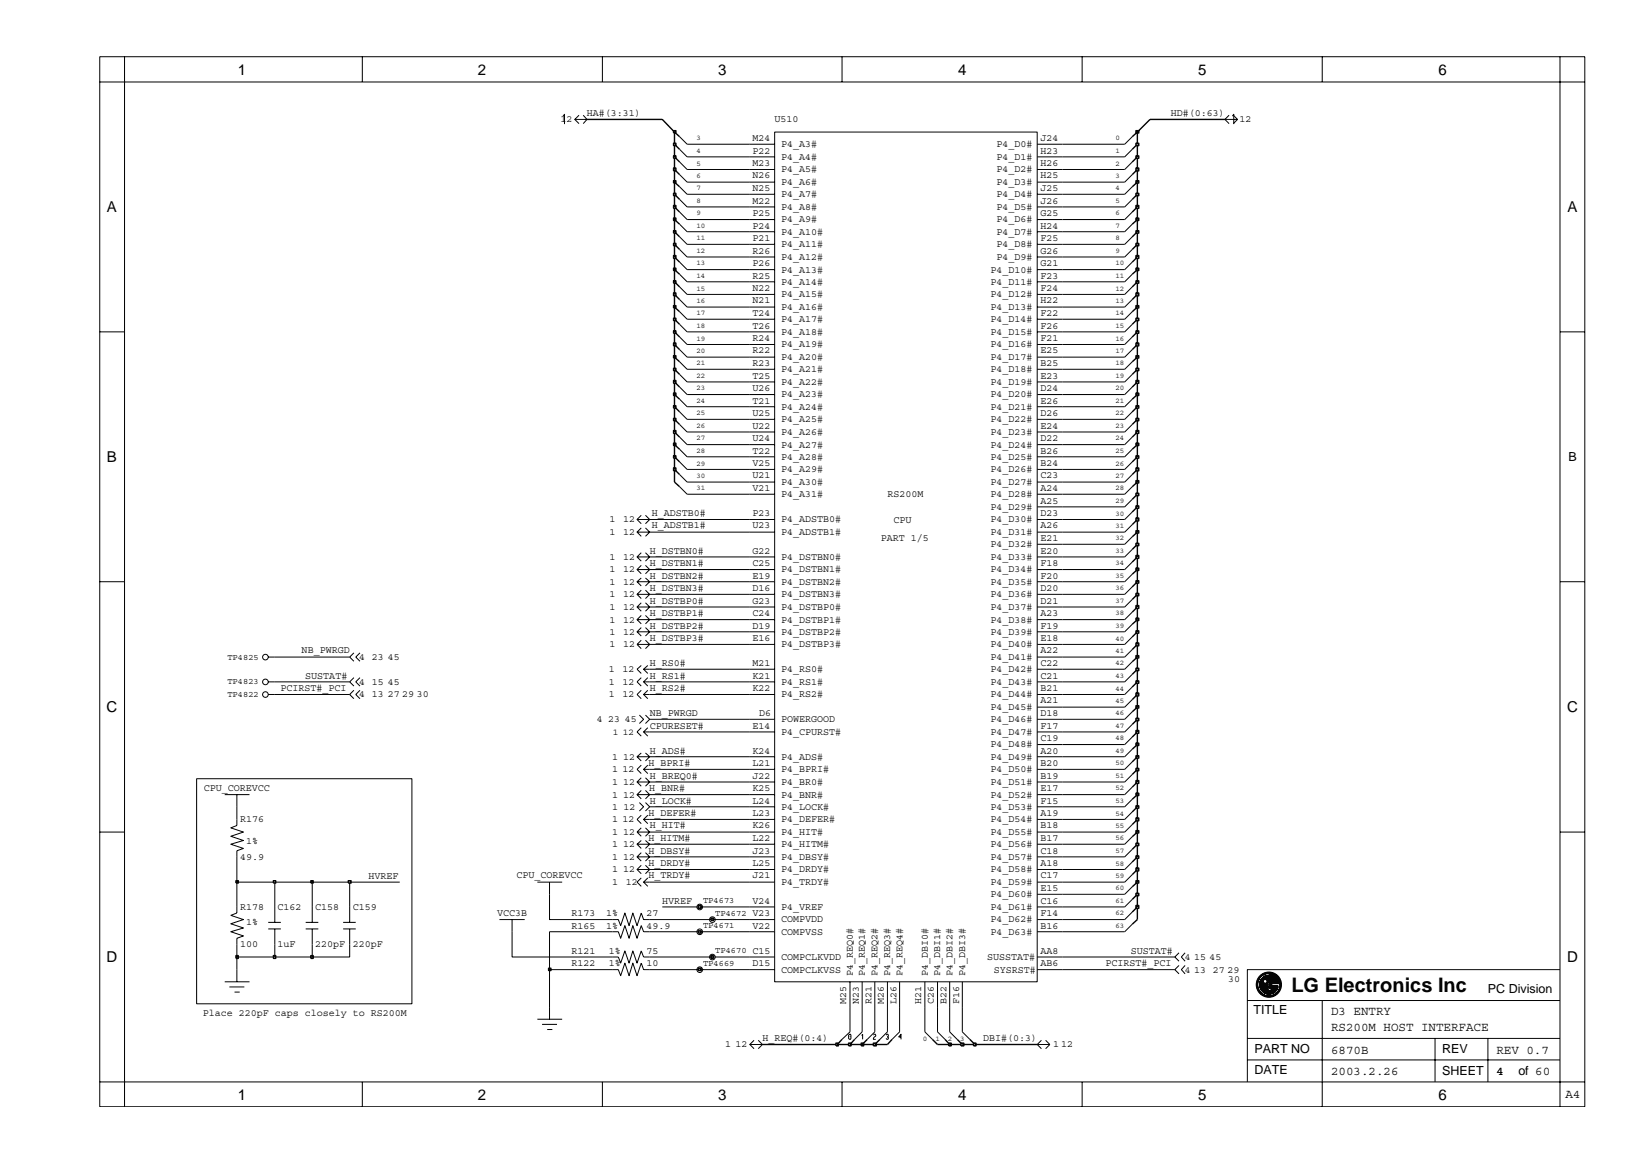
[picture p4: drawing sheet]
<svg xmlns="http://www.w3.org/2000/svg" width="297mm" height="210mm" viewBox="0 0 297 210" stroke-linecap="round" stroke-linejoin="round" font-family="sans-serif">
<defs><g id="words">
<text font-size="3.6" x="233.6" y="179.6">LG Electronics Inc</text>
<g font-size="2.7">
<text x="43" y="13.5">1</text>
<text x="86.5" y="13.5">2</text>
<text x="129.9" y="13.5">3</text>
<text x="173.3" y="13.5">4</text>
<text x="216.8" y="13.5">5</text>
<text x="260.2" y="13.5">6</text>
<text x="19.3" y="38.4">A</text>
<text x="283.6" y="38.4">A</text>
<text x="19.3" y="83.6">B</text>
<text x="19.3" y="128.9">C</text>
<text x="283.5" y="128.9">C</text>
<text x="19.3" y="174.1">D</text>
<text x="283.5" y="174.1">D</text>
<text x="43" y="199">1</text>
<text x="86.5" y="199">2</text>
<text x="129.9" y="199">3</text>
<text x="173.3" y="199">4</text>
<text x="216.8" y="199">5</text>
<text x="260.2" y="199">6</text>
</g>
<g font-size="2.3">
<text x="283.7" y="83.5">B</text>
<text x="269.2" y="179.6">PC Division</text>
<text x="226.7" y="183.5">TITLE</text>
<text x="240.8" y="183.6">D3 ENTRY</text>
<text x="226.9" y="190.5">PART NO</text>
<text x="240.8" y="190.7">6870B</text>
<text x="240.8" y="186.6">RS200M HOST INTERFACE</text>
<text x="260.9" y="190.5">REV</text>
<text x="270.7" y="190.7">REV 0.7</text>
<text x="226.9" y="194.3">DATE</text>
<text x="240.8" y="194.6">2003.2.26</text>
<text x="260.9" y="194.5">SHEET</text>
<text x="270.7" y="194.6">4</text>
<text x="274.7" y="194.5">of 60</text>
<text x="283.2" y="198.7">A4</text>
</g>
<g font-size="1.8">
<text x="101.4" y="22.1">12</text>
<text x="106.2" y="21">HA#(3:31)</text>
<text x="140.1" y="22.1">U510</text>
<text x="211.8" y="21">HD#(0:63)</text>
<text x="224.2" y="22.1">12</text>
<text x="136.2" y="27.8">P22</text>
<text x="136.2" y="25.5">M24</text>
<text x="141.3" y="28.9">P4_A4#</text>
<text x="141.3" y="26.6">P4_A3#</text>
<text x="180.3" y="26.6">P4_D0#</text>
<text x="180.3" y="28.9">P4_D1#</text>
<text x="188.2" y="27.8">H23</text>
<text x="188.2" y="25.5">J24</text>
<text x="136.2" y="30.1">M23</text>
<text x="136.2" y="32.3">N26</text>
<text x="136.2" y="34.6">N25</text>
<text x="141.3" y="31.2">P4_A5#</text>
<text x="141.3" y="33.5">P4_A6#</text>
<text x="141.3" y="35.7">P4_A7#</text>
<text x="180.3" y="35.7">P4_D4#</text>
<text x="180.3" y="33.5">P4_D3#</text>
<text x="180.3" y="31.2">P4_D2#</text>
<text x="188.2" y="34.6">J25</text>
<text x="188.2" y="32.3">H25</text>
<text x="188.2" y="30.1">H26</text>
<text x="136.2" y="36.9">M22</text>
<text x="136.2" y="39.1">P25</text>
<text x="136.2" y="41.3">P24</text>
<text x="141.3" y="38">P4_A8#</text>
<text x="141.3" y="40.2">P4_A9#</text>
<text x="180.3" y="40.2">P4_D6#</text>
<text x="180.3" y="38">P4_D5#</text>
<text x="188.2" y="39.1">G25</text>
<text x="188.2" y="41.4">H24</text>
<text x="188.2" y="36.9">J26</text>
<text x="136.2" y="43.6">P21</text>
<text x="136.2" y="45.9">R26</text>
<text x="141.3" y="42.4">P4_A10#</text>
<text x="141.3" y="44.7">P4_A11#</text>
<text x="141.3" y="47">P4_A12#</text>
<text x="180.3" y="42.5">P4_D7#</text>
<text x="180.3" y="44.7">P4_D8#</text>
<text x="180.3" y="47">P4_D9#</text>
<text x="188.2" y="43.6">F25</text>
<text x="188.2" y="45.9">G26</text>
<text x="136.2" y="52.7">N22</text>
<text x="136.2" y="48.1">P26</text>
<text x="136.2" y="50.4">R25</text>
<text x="141.3" y="49.3">P4_A13#</text>
<text x="141.3" y="51.5">P4_A14#</text>
<text x="141.3" y="53.8">P4_A15#</text>
<text x="179.2" y="49.3">P4_D10#</text>
<text x="179.2" y="51.5">P4_D11#</text>
<text x="179.2" y="53.8">P4_D12#</text>
<text x="188.2" y="48.1">G21</text>
<text x="188.2" y="50.4">F23</text>
<text x="188.2" y="52.7">F24</text>
<text x="136.2" y="54.9">N21</text>
<text x="136.2" y="57.2">T24</text>
<text x="136.2" y="59.5">T26</text>
<text x="141.3" y="56.1">P4_A16#</text>
<text x="141.3" y="58.3">P4_A17#</text>
<text x="179.2" y="56.1">P4_D13#</text>
<text x="179.2" y="58.3">P4_D14#</text>
<text x="188.2" y="54.9">H22</text>
<text x="188.2" y="57.2">F22</text>
<text x="188.2" y="59.5">F26</text>
<text x="136.2" y="61.8">R24</text>
<text x="136.2" y="64">R22</text>
<text x="141.3" y="60.6">P4_A18#</text>
<text x="141.3" y="62.9">P4_A19#</text>
<text x="141.3" y="65.1">P4_A20#</text>
<text x="179.2" y="60.6">P4_D15#</text>
<text x="179.2" y="62.9">P4_D16#</text>
<text x="179.2" y="65.1">P4_D17#</text>
<text x="188.2" y="61.8">F21</text>
<text x="188.2" y="64">E25</text>
<text x="136.2" y="66.2">R23</text>
<text x="136.2" y="68.5">T25</text>
<text x="136.2" y="70.7">U26</text>
<text x="141.3" y="67.3">P4_A21#</text>
<text x="141.3" y="69.6">P4_A22#</text>
<text x="141.3" y="71.9">P4_A23#</text>
<text x="179.2" y="67.3">P4_D18#</text>
<text x="179.2" y="69.6">P4_D19#</text>
<text x="179.2" y="71.9">P4_D20#</text>
<text x="188.2" y="66.2">B25</text>
<text x="188.2" y="68.5">E23</text>
<text x="188.2" y="70.7">D24</text>
<text x="136.2" y="73">T21</text>
<text x="136.2" y="75.3">U25</text>
<text x="136.2" y="77.6">U22</text>
<text x="141.3" y="74.1">P4_A24#</text>
<text x="141.3" y="76.4">P4_A25#</text>
<text x="179.2" y="74.1">P4_D21#</text>
<text x="179.2" y="76.4">P4_D22#</text>
<text x="188.2" y="73">E26</text>
<text x="188.2" y="75.3">D26</text>
<text x="188.2" y="77.6">E24</text>
<text x="136.2" y="79.8">U24</text>
<text x="136.2" y="82.1">T22</text>
<text x="141.3" y="78.7">P4_A26#</text>
<text x="141.3" y="81">P4_A27#</text>
<text x="141.3" y="83.2">P4_A28#</text>
<text x="179.2" y="83.2">P4_D25#</text>
<text x="179.2" y="78.7">P4_D23#</text>
<text x="179.2" y="81">P4_D24#</text>
<text x="188.2" y="79.8">D22</text>
<text x="188.2" y="82.1">B26</text>
<text x="136.2" y="88.8">V21</text>
<text x="136.2" y="84.4">V25</text>
<text x="136.2" y="86.6">U21</text>
<text x="141.3" y="87.7">P4_A30#</text>
<text x="141.3" y="89.9">P4_A31#</text>
<text x="141.3" y="85.5">P4_A29#</text>
<text x="160.5" y="89.9">RS200M</text>
<text x="179.2" y="85.5">P4_D26#</text>
<text x="179.2" y="87.7">P4_D27#</text>
<text x="179.2" y="89.9">P4_D28#</text>
<text x="188.2" y="84.4">B24</text>
<text x="188.2" y="86.6">C23</text>
<text x="188.2" y="88.8">A24</text>
<text x="110.3" y="94.5">1</text>
<text x="112.7" y="94.5">12</text>
<text x="117.9" y="95.6">H_ADSTB1#</text>
<text x="117.9" y="93.4">H_ADSTB0#</text>
<text x="136.2" y="93.4">P23</text>
<text x="136.2" y="95.6">U23</text>
<text x="141.3" y="94.5">P4_ADSTB0#</text>
<text x="161.6" y="94.6">CPU</text>
<text x="179.2" y="92.2">P4_D29#</text>
<text x="179.2" y="94.5">P4_D30#</text>
<text x="188.2" y="91.1">A25</text>
<text x="188.2" y="93.4">D23</text>
<text x="188.2" y="95.6">A26</text>
<text x="110.3" y="101.3">1</text>
<text x="110.3" y="96.8">1</text>
<text x="112.7" y="101.3">12</text>
<text x="112.7" y="96.8">12</text>
<text x="117.5" y="100.2">H_DSTBN0#</text>
<text x="136.2" y="100.2">G22</text>
<text x="141.3" y="101.3">P4_DSTBN0#</text>
<text x="141.3" y="96.8">P4_ADSTB1#</text>
<text x="159.4" y="98">PART 1/5</text>
<text x="179.2" y="96.8">P4_D31#</text>
<text x="179.2" y="99">P4_D32#</text>
<text x="179.2" y="101.3">P4_D33#</text>
<text x="188.2" y="97.9">E21</text>
<text x="188.2" y="100.2">E20</text>
<text x="110.3" y="103.6">1</text>
<text x="110.3" y="105.8">1</text>
<text x="112.7" y="103.6">12</text>
<text x="112.7" y="105.8">12</text>
<text x="117.5" y="102.4">H_DSTBN1#</text>
<text x="117.5" y="104.7">H_DSTBN2#</text>
<text x="117.5" y="107">H_DSTBN3#</text>
<text x="136.2" y="102.4">C25</text>
<text x="136.2" y="104.7">E19</text>
<text x="136.2" y="107">D16</text>
<text x="141.3" y="103.6">P4_DSTBN1#</text>
<text x="141.3" y="105.8">P4_DSTBN2#</text>
<text x="179.2" y="103.6">P4_D34#</text>
<text x="179.2" y="105.8">P4_D35#</text>
<text x="188.2" y="102.4">F18</text>
<text x="188.2" y="104.7">F20</text>
<text x="188.2" y="107">D20</text>
<text x="110.3" y="108.1">1</text>
<text x="110.3" y="112.6">1</text>
<text x="110.3" y="110.4">1</text>
<text x="112.7" y="108.1">12</text>
<text x="112.7" y="112.6">12</text>
<text x="112.7" y="110.4">12</text>
<text x="117.5" y="111.5">H_DSTBP1#</text>
<text x="117.5" y="113.7">H_DSTBP2#</text>
<text x="117.5" y="109.3">H_DSTBP0#</text>
<text x="136.2" y="109.3">G23</text>
<text x="136.2" y="111.5">C24</text>
<text x="136.2" y="113.7">D19</text>
<text x="141.3" y="108.1">P4_DSTBN3#</text>
<text x="141.3" y="110.4">P4_DSTBP0#</text>
<text x="141.3" y="112.6">P4_DSTBP1#</text>
<text x="179.2" y="108.1">P4_D36#</text>
<text x="179.2" y="110.4">P4_D37#</text>
<text x="179.2" y="112.6">P4_D38#</text>
<text x="188.2" y="109.3">D21</text>
<text x="188.2" y="111.5">A23</text>
<text x="188.2" y="113.7">F19</text>
<text x="54.6" y="118.2">NB_PWRGD</text>
<text x="65" y="119.4">4 23</text>
<text x="70.1" y="119.4">45</text>
<text x="110.3" y="114.8">1</text>
<text x="110.3" y="117.1">1</text>
<text x="112.7" y="114.8">12</text>
<text x="112.7" y="117.1">12</text>
<text x="117.5" y="116">H_DSTBP3#</text>
<text x="136.2" y="116">E16</text>
<text x="141.3" y="114.8">P4_DSTBP2#</text>
<text x="141.3" y="117.1">P4_DSTBP3#</text>
<text x="179.2" y="114.8">P4_D39#</text>
<text x="179.2" y="117.1">P4_D40#</text>
<text x="179.2" y="119.4">P4_D41#</text>
<text x="188.2" y="116">E18</text>
<text x="188.2" y="118.2">A22</text>
<text x="50.7" y="125.1">PCIRST#_PCI</text>
<text x="55.2" y="122.8">SUSTAT#</text>
<text x="65" y="123.9">4 15</text>
<text x="70.1" y="123.9">45</text>
<text x="110.2" y="123.9">1</text>
<text x="110.2" y="121.6">1</text>
<text x="112.6" y="123.9">12</text>
<text x="112.6" y="121.6">12</text>
<text x="117.5" y="122.8">H_RS1#</text>
<text x="117.5" y="125.1">H_RS2#</text>
<text x="117.5" y="120.5">H_RS0#</text>
<text x="136.2" y="120.5">M21</text>
<text x="136.2" y="122.8">K21</text>
<text x="136.2" y="125.1">K22</text>
<text x="141.3" y="121.6">P4_RS0#</text>
<text x="141.3" y="123.9">P4_RS1#</text>
<text x="179.2" y="121.6">P4_D42#</text>
<text x="179.2" y="123.9">P4_D43#</text>
<text x="188.2" y="120.5">C22</text>
<text x="188.2" y="122.8">C21</text>
<text x="188.2" y="125.1">B21</text>
<text x="65" y="126.2">4 13</text>
<text x="70.1" y="126.2">27</text>
<text x="72.8" y="126.2">29</text>
<text x="75.4" y="126.2">30</text>
<text x="108" y="130.7">4</text>
<text x="110" y="130.7">23</text>
<text x="110.2" y="126.2">1</text>
<text x="112.6" y="126.2">12</text>
<text x="113" y="130.7">45</text>
<text x="117.5" y="129.6">NB_PWRGD</text>
<text x="117.5" y="131.9">CPURESET#</text>
<text x="136.2" y="131.9">E14</text>
<text x="137.3" y="129.6">D6</text>
<text x="141.3" y="126.2">P4_RS2#</text>
<text x="141.3" y="130.7">POWERGOOD</text>
<text x="179.2" y="126.2">P4_D44#</text>
<text x="179.2" y="128.5">P4_D45#</text>
<text x="179.2" y="130.7">P4_D46#</text>
<text x="188.2" y="127.3">A21</text>
<text x="188.2" y="129.6">D18</text>
<text x="188.2" y="131.9">F17</text>
<text x="110.8" y="137.4">1</text>
<text x="112.7" y="137.4">12</text>
<text x="117.5" y="136.3">H_ADS#</text>
<text x="136.2" y="136.3">K24</text>
<text x="141.3" y="137.4">P4_ADS#</text>
<text x="141.3" y="133">P4_CPURST#</text>
<text x="179.2" y="133">P4_D47#</text>
<text x="179.2" y="135.2">P4_D48#</text>
<text x="179.2" y="137.4">P4_D49#</text>
<text x="188.2" y="134.1">C19</text>
<text x="188.2" y="136.3">A20</text>
<text x="36.9" y="143.1">CPU_COREVCC</text>
<text x="110.8" y="139.7">1</text>
<text x="110.8" y="142">1</text>
<text x="112.6" y="139.7">12</text>
<text x="112.7" y="142">12</text>
<text x="117.3" y="138.6">H_BPRI#</text>
<text x="117.4" y="143.1">H_BNR#</text>
<text x="117.5" y="140.9">H_BREQ0#</text>
<text x="136.2" y="143.1">K25</text>
<text x="136.2" y="138.6">L21</text>
<text x="136.2" y="140.9">J22</text>
<text x="141.3" y="139.7">P4_BPRI#</text>
<text x="141.3" y="142">P4_BR0#</text>
<text x="179.2" y="139.7">P4_D50#</text>
<text x="179.2" y="142">P4_D51#</text>
<text x="188.2" y="138.6">B20</text>
<text x="188.2" y="140.9">B19</text>
<text x="188.2" y="143.1">E17</text>
<text x="43.4" y="148.8">R176</text>
<text x="110.8" y="146.5">1</text>
<text x="110.8" y="148.8">1</text>
<text x="110.8" y="144.3">1</text>
<text x="112.6" y="148.8">12</text>
<text x="112.7" y="144.3">12</text>
<text x="112.8" y="146.5">12</text>
<text x="117.3" y="147.7">H_DEFER#</text>
<text x="117.5" y="145.4">H_LOCK#</text>
<text x="117.5" y="149.9">H_HIT#</text>
<text x="136.2" y="145.4">L24</text>
<text x="136.2" y="147.7">L23</text>
<text x="136.2" y="149.9">K26</text>
<text x="141.3" y="148.8">P4_DEFER#</text>
<text x="141.3" y="146.5">P4_LOCK#</text>
<text x="141.3" y="144.3">P4_BNR#</text>
<text x="179.2" y="148.8">P4_D54#</text>
<text x="179.2" y="144.3">P4_D52#</text>
<text x="179.2" y="146.5">P4_D53#</text>
<text x="188.2" y="145.4">F15</text>
<text x="188.2" y="147.7">A19</text>
<text x="188.2" y="149.9">B18</text>
<text x="43.4" y="155.6">49.9</text>
<text x="44.5" y="152.8">1%</text>
<text x="110.8" y="151.1">1</text>
<text x="110.8" y="153.3">1</text>
<text x="110.8" y="155.6">1</text>
<text x="112.7" y="151.1">12</text>
<text x="112.7" y="153.3">12</text>
<text x="112.7" y="155.6">12</text>
<text x="117.3" y="154.5">H_DBSY#</text>
<text x="117.3" y="152.2">H_HITM#</text>
<text x="136.2" y="154.5">J23</text>
<text x="136.2" y="152.2">L22</text>
<text x="141.3" y="155.6">P4_DBSY#</text>
<text x="141.3" y="151.1">P4_HIT#</text>
<text x="141.3" y="153.3">P4_HITM#</text>
<text x="179.2" y="151.1">P4_D55#</text>
<text x="179.2" y="153.3">P4_D56#</text>
<text x="179.2" y="155.6">P4_D57#</text>
<text x="188.2" y="152.2">B17</text>
<text x="188.2" y="154.5">C18</text>
<text x="66.6" y="159">HVREF</text>
<text x="93.4" y="159">CPU_COREVCC</text>
<text x="110.8" y="160.1">1</text>
<text x="110.8" y="157.9">1</text>
<text x="112.7" y="157.9">12</text>
<text x="113.2" y="160.1">12</text>
<text x="117.3" y="159">H_TRDY#</text>
<text x="117.3" y="156.8">H_DRDY#</text>
<text x="136.2" y="159">J21</text>
<text x="136.2" y="156.8">L25</text>
<text x="141.3" y="160.1">P4_TRDY#</text>
<text x="141.3" y="157.9">P4_DRDY#</text>
<text x="179.2" y="157.9">P4_D58#</text>
<text x="179.2" y="160.1">P4_D59#</text>
<text x="188.2" y="156.8">A18</text>
<text x="188.2" y="159">C17</text>
<text x="188.2" y="161.2">E15</text>
<text x="43.4" y="164.6">R178</text>
<text x="44.5" y="167.4">1%</text>
<text x="50.2" y="164.6">C162</text>
<text x="57" y="164.6">C158</text>
<text x="63.8" y="164.6">C159</text>
<text x="89.9" y="165.7">VCC3B</text>
<text x="103.4" y="165.7">R173</text>
<text x="109.7" y="165.7">1%</text>
<text x="116.9" y="165.8">27</text>
<text x="119.8" y="163.5">HVREF</text>
<text x="136.2" y="163.5">V24</text>
<text x="136.2" y="165.7">V23</text>
<text x="141.3" y="164.6">P4_VREF</text>
<text x="141.3" y="166.9">COMPVDD</text>
<text x="179.2" y="162.3">P4_D60#</text>
<text x="179.2" y="164.6">P4_D61#</text>
<text x="179.2" y="166.9">P4_D62#</text>
<text x="188.2" y="163.5">C16</text>
<text x="188.2" y="165.7">F14</text>
<text x="43.4" y="171.4">100</text>
<text x="50.2" y="171.4">1uF</text>
<text x="57" y="171.4">220pF</text>
<text x="63.8" y="171.4">220pF</text>
<text x="103.4" y="172.6">R121</text>
<text x="103.4" y="168">R165</text>
<text x="109.7" y="168">1%</text>
<text x="110.2" y="172.6">1%</text>
<text x="116.9" y="172.6">75</text>
<text x="116.9" y="168.1">49.9</text>
<text x="136.2" y="172.6">C15</text>
<text x="136.2" y="168">V22</text>
<text x="141.3" y="173.7">COMPCLKVDD</text>
<text x="141.3" y="169.1">COMPVSS</text>
<text x="178.6" y="173.7">SUSSTAT#</text>
<text x="179.2" y="169.1">P4_D63#</text>
<text x="188.2" y="168">B16</text>
<text x="188.2" y="172.6">AA8</text>
<text x="204.6" y="172.6">SUSTAT#</text>
<text x="214.3" y="173.7">4 15</text>
<text x="218.8" y="173.7">45</text>
<text x="103.4" y="174.8">R122</text>
<text x="110.2" y="174.8">1%</text>
<text x="116.9" y="174.9">10</text>
<text x="136.2" y="174.8">D15</text>
<text x="141.3" y="176">COMPCLKVSS</text>
<text x="154.3" y="176.5" transform="rotate(-90 154.3 176.5)">P4_REQ0#</text>
<text x="156.5" y="176.5" transform="rotate(-90 156.5 176.5)">P4_REQ1#</text>
<text x="158.8" y="176.5" transform="rotate(-90 158.8 176.5)">P4_REQ2#</text>
<text x="161" y="176.5" transform="rotate(-90 161 176.5)">P4_REQ3#</text>
<text x="163.2" y="176.5" transform="rotate(-90 163.2 176.5)">P4_REQ4#</text>
<text x="167.8" y="176.5" transform="rotate(-90 167.8 176.5)">P4_DBI0#</text>
<text x="170.1" y="176.5" transform="rotate(-90 170.1 176.5)">P4_DBI1#</text>
<text x="172.3" y="176.5" transform="rotate(-90 172.3 176.5)">P4_DBI2#</text>
<text x="174.6" y="176.5" transform="rotate(-90 174.6 176.5)">P4_DBI3#</text>
<text x="179.8" y="176">SYSRST#</text>
<text x="188.2" y="174.8">AB6</text>
<text x="200" y="174.8">PCIRST#_PCI</text>
<text x="214.3" y="176">4 13</text>
<text x="219.4" y="176">27</text>
<text x="222" y="176">29</text>
<text x="222.2" y="177.7">30</text>
<text x="36.7" y="183.9">Place 220pF caps closely to RS200M</text>
<text x="153.1" y="181.6" transform="rotate(-90 153.1 181.6)">M25</text>
<text x="155.4" y="181.6" transform="rotate(-90 155.4 181.6)">N23</text>
<text x="157.7" y="181.6" transform="rotate(-90 157.7 181.6)">R21</text>
<text x="159.9" y="181.6" transform="rotate(-90 159.9 181.6)">M26</text>
<text x="162.1" y="181.6" transform="rotate(-90 162.1 181.6)">L26</text>
<text x="166.6" y="181.6" transform="rotate(-90 166.6 181.6)">H21</text>
<text x="168.9" y="181.6" transform="rotate(-90 168.9 181.6)">C26</text>
<text x="171.2" y="181.6" transform="rotate(-90 171.2 181.6)">B22</text>
<text x="173.5" y="181.6" transform="rotate(-90 173.5 181.6)">F16</text>
<text x="131.2" y="189.5">1</text>
<text x="133.1" y="189.5">12</text>
<text x="137.9" y="188.4">H_REQ#(0:4)</text>
<text x="177.9" y="188.4">DBI#(0:3)</text>
<text x="190.5" y="189.5">1</text>
<text x="191.9" y="189.5">12</text>
</g>
<g font-size="1.7">
<text x="110.8" y="132.9">1</text>
<text x="112.7" y="132.9">12</text>
</g>
<g font-size="1.6">
<text x="41.1" y="119.3">TP4825</text>
<text x="41.1" y="123.8">TP4823</text>
<text x="41.1" y="126.1">TP4822</text>
<text x="127.2" y="167.9">TP4671</text>
<text x="127.2" y="163.5">TP4673</text>
<text x="129.4" y="165.7">TP4672</text>
<text x="129.4" y="172.5">TP4670</text>
<text x="127.2" y="174.7">TP4669</text>
</g>
<g font-size="1.4">
<text x="126" y="25.4">3</text>
<text x="126" y="30">5</text>
<text x="126" y="27.7">4</text>
<text x="201.8" y="27.7">1</text>
<text x="201.8" y="25.4">0</text>
<text x="201.8" y="30">2</text>
<text x="126" y="34.4">7</text>
<text x="126" y="32.2">6</text>
<text x="201.8" y="32.2">3</text>
<text x="201.8" y="34.4">4</text>
<text x="126" y="41.2">10</text>
<text x="126" y="38.9">9</text>
<text x="126" y="36.7">8</text>
<text x="201.8" y="38.9">6</text>
<text x="201.8" y="36.7">5</text>
<text x="201.8" y="41.2">7</text>
<text x="126" y="43.5">11</text>
<text x="126" y="48">13</text>
<text x="126" y="45.8">12</text>
<text x="201.8" y="43.5">8</text>
<text x="201.8" y="45.8">9</text>
<text x="201.8" y="48">10</text>
<text x="126" y="52.6">15</text>
<text x="126" y="50.3">14</text>
<text x="201.8" y="50.3">11</text>
<text x="201.8" y="52.6">12</text>
<text x="126" y="57.1">17</text>
<text x="126" y="54.8">16</text>
<text x="126" y="59.3">18</text>
<text x="201.8" y="57.1">14</text>
<text x="201.8" y="54.8">13</text>
<text x="201.8" y="59.3">15</text>
<text x="126" y="61.6">19</text>
<text x="126" y="63.8">20</text>
<text x="201.8" y="63.8">17</text>
<text x="201.8" y="61.6">16</text>
<text x="126" y="68.4">22</text>
<text x="126" y="70.6">23</text>
<text x="126" y="66.1">21</text>
<text x="201.8" y="70.6">20</text>
<text x="201.8" y="68.4">19</text>
<text x="201.8" y="66.1">18</text>
<text x="126" y="75.2">25</text>
<text x="126" y="72.9">24</text>
<text x="126" y="77.5">26</text>
<text x="201.8" y="77.5">23</text>
<text x="201.8" y="75.2">22</text>
<text x="201.8" y="72.9">21</text>
<text x="126" y="79.7">27</text>
<text x="126" y="81.9">28</text>
<text x="201.8" y="79.7">24</text>
<text x="201.8" y="81.9">25</text>
<text x="126" y="86.4">30</text>
<text x="126" y="84.2">29</text>
<text x="126" y="88.7">31</text>
<text x="201.8" y="84.2">26</text>
<text x="201.8" y="88.7">28</text>
<text x="201.8" y="86.4">27</text>
<text x="201.8" y="93.3">30</text>
<text x="201.8" y="95.5">31</text>
<text x="201.8" y="91">29</text>
<text x="201.8" y="97.8">32</text>
<text x="201.8" y="100.1">33</text>
<text x="201.8" y="104.6">35</text>
<text x="201.8" y="106.8">36</text>
<text x="201.8" y="102.3">34</text>
<text x="201.8" y="111.3">38</text>
<text x="201.8" y="113.6">39</text>
<text x="201.8" y="109.1">37</text>
<text x="201.8" y="118.1">41</text>
<text x="201.8" y="115.9">40</text>
<text x="201.8" y="125">44</text>
<text x="201.8" y="120.4">42</text>
<text x="201.8" y="122.7">43</text>
<text x="201.8" y="129.4">46</text>
<text x="201.8" y="127.2">45</text>
<text x="201.8" y="131.7">47</text>
<text x="201.8" y="136.2">49</text>
<text x="201.8" y="133.9">48</text>
<text x="201.8" y="143">52</text>
<text x="201.8" y="140.8">51</text>
<text x="201.8" y="138.5">50</text>
<text x="201.8" y="149.8">55</text>
<text x="201.8" y="147.6">54</text>
<text x="201.8" y="145.3">53</text>
<text x="201.8" y="154.3">57</text>
<text x="201.8" y="152.1">56</text>
<text x="201.8" y="156.6">58</text>
<text x="201.8" y="161.1">60</text>
<text x="201.8" y="158.8">59</text>
<text x="201.8" y="163.4">61</text>
<text x="201.8" y="165.6">62</text>
<text x="201.8" y="167.9">63</text>
<text x="166.9" y="188.3">0</text>
<text x="169.2" y="188.3">1</text>
<text x="171.5" y="188.3">2</text>
<text x="173.7" y="188.3">3</text>
</g>
</g></defs>
<g fill="none" stroke="#000" stroke-width=".25">
<path d="M122 23.9l.9 .8M122 33l.9 .8M122 35.2l.9 .9M122 26.1l.9 .9M122 30.7l.9 .9M122 39.7l.9 .9M122 28.4l.9 .9M122 37.4l.9 1M205.7 30.7l-.9 .9M205.7 37.4l-.9 1M205.7 23.9l-.9 .8M205.7 35.2l-.9 .9"/>
<path d="M205.7 26.1l-.9 .9M205.7 39.7l-.9 .9M205.7 33l-.9 .8M205.7 28.4l-.9 .9M122 57.8l.9 .9M122 41.9l.9 1M122 55.6l.9 .8M122 44.2l.9 .9M122 51l.9 .9M122 46.5l.9 .9M122 53.3l.9 .9M122 48.8l.9 .8"/>
<path d="M205.7 48.8l-.9 .8M205.7 55.6l-.9 .8M205.7 57.8l-.9 .9M205.7 46.5l-.9 .9M205.7 44.2l-.9 .9M205.7 41.9l-.9 1M205.7 51l-.9 .9M205.7 53.3l-.9 .9M122 73.6l.9 .9M122 78.2l.9 .9M122 71.4l.9 .8M122 69.1l.9 .9"/>
<path d="M122 64.6l.9 .9M122 66.8l.9 1M122 60l.9 1M122 75.9l.9 .9M122 62.3l.9 1M205.7 73.6l-.9 .9M205.7 60l-.9 1M205.7 62.3l-.9 1M205.7 66.8l-.9 1M205.7 69.1l-.9 .9M205.7 75.9l-.9 .9M205.7 64.6l-.9 .9"/>
<path d="M205.7 71.4l-.9 .8M205.7 78.2l-.9 .9M122 84.9l.9 1M122 82.7l.9 .9M122 87.2l.9 .9M122 80.5l.9 .8M205.7 96.3l-.9 .8M205.7 91.7l-.9 .9M205.7 98.5l-.9 .9M205.7 82.7l-.9 .9M205.7 80.5l-.9 .8M205.7 89.4l-.9 1"/>
<path d="M205.7 84.9l-.9 1M205.7 94l-.9 .9M205.7 87.2l-.9 .9M205.7 105.3l-.9 .9M205.7 109.8l-.9 1M205.7 118.9l-.9 .8M205.7 100.8l-.9 .9M205.7 116.6l-.9 .9M205.7 114.3l-.9 1M205.7 107.5l-.9 1M205.7 103.1l-.9 .8M205.7 112.1l-.9 .9"/>
<path d="M205.7 128l-.9 .8M205.7 132.4l-.9 1M205.7 123.4l-.9 .9M205.7 139.2l-.9 .9M205.7 136.9l-.9 1M205.7 121.1l-.9 .9M205.7 134.7l-.9 .9M205.7 125.7l-.9 .9M205.7 130.2l-.9 .9M205.7 141.5l-.9 .9M205.7 155l-.9 1M205.7 157.3l-.9 1"/>
<path d="M205.7 159.6l-.9 .9M205.7 148.3l-.9 .9M205.7 150.6l-.9 .8M205.7 152.8l-.9 .9M205.7 143.8l-.9 .8M205.7 146l-.9 .9M205.7 161.8l-.9 .9M205.7 166.4l-.9 .8M205.7 164.1l-.9 .9M152.3 188.1l-.8 .9h-13.6M154.6 188.1l-.8 .9M156.9 188.1l-.9 .9"/>
<path d="M159.2 188.1l-.9 .9M161.4 188.1l-.9 .9M168.7 188.1l.9 .9M171 188.1l.8 .9M173.2 188.1l.9 .9M175.4 188.1l1 .9"/>
</g>
<g fill="none" stroke="#000" stroke-width=".18">
<path d="M104.7 22.4l-.7-.8h2.2l-.7 .8M104.7 20.8l-.7 .8M105.5 20.8l.7 .8M122.9 24.7l1.4 1.4M122.9 33.8l1.4 1.4M122.9 36.1l1.4 1.3M122.9 27l1.4 1.4M122.9 31.6l1.4 1.4M122.9 29.3l1.4 1.4M122.9 38.4l1.4 1.3M135.6 39.7h4.5M135.6 35.2h4.5"/>
<path d="M135.6 33h4.5M135.6 26.1h4.5M135.6 28.4h4.5M135.6 30.7h4.5M135.6 37.4h4.5M140.1 23.9h47.5v153.7h-47.5zM187.6 39.7h4.6M187.6 35.2h4.6M187.6 33h4.6M187.6 26.1h4.6M187.6 28.4h4.6M187.6 30.7h4.6"/>
<path d="M187.6 37.4h4.6M204.8 38.4l-1.3 1.3M204.8 31.6l-1.3 1.4M204.8 36.1l-1.3 1.3M204.8 24.7l-1.3 1.4M204.8 27l-1.3 1.4M204.8 33.8l-1.3 1.4M204.8 29.3l-1.3 1.4M222.3 22.4l-.7-.8h2.3l-.8 .8M222.3 20.8l-.7 .8M223.1 20.8l.8 .8M122.9 58.7l1.4 1.3"/>
<path d="M122.9 42.9l1.4 1.3M122.9 56.4l1.4 1.4M122.9 45.1l1.4 1.4M122.9 51.9l1.4 1.4M122.9 47.4l1.4 1.4M122.9 54.2l1.4 1.4M122.9 49.6l1.4 1.4M122.9 40.6l1.4 1.3M135.6 41.9h4.5M135.6 44.2h4.5M135.6 46.5h4.5M135.6 48.8h4.5"/>
<path d="M135.6 51h4.5M135.6 53.3h4.5M135.6 55.6h4.5M135.6 57.8h4.5M187.6 41.9h4.6M187.6 44.2h4.6M187.6 46.5h4.6M187.6 48.8h4.6M187.6 51h4.6M187.6 53.3h4.6M187.6 55.6h4.6M187.6 57.8h4.6"/>
<path d="M204.8 49.6l-1.3 1.4M204.8 56.4l-1.3 1.4M204.8 58.7l-1.3 1.3M204.8 47.4l-1.3 1.4M204.8 45.1l-1.3 1.4M204.8 54.2l-1.3 1.4M204.8 42.9l-1.3 1.3M204.8 51.9l-1.3 1.4M204.8 40.6l-1.3 1.3M122.9 74.5l1.4 1.4M122.9 79.1l1.4 1.4M122.9 72.2l1.4 1.4"/>
<path d="M122.9 70l1.4 1.4M122.9 65.5l1.4 1.3M122.9 67.8l1.4 1.3M122.9 61l1.4 1.3M122.9 76.8l1.4 1.4M122.9 63.3l1.4 1.3M135.6 60h4.5M135.6 78.2h4.5M135.6 69.1h4.5M135.6 62.3h4.5M135.6 64.6h4.5M135.6 66.8h4.5"/>
<path d="M135.6 71.4h4.5M135.6 73.6h4.5M135.6 75.9h4.5M187.6 60h4.6M187.6 78.2h4.6M187.6 69.1h4.6M187.6 62.3h4.6M187.6 64.6h4.6M187.6 66.8h4.6M187.6 71.4h4.6M187.6 73.6h4.6M187.6 75.9h4.6"/>
<path d="M204.8 74.5l-1.3 1.4M204.8 61l-1.3 1.3M204.8 63.3l-1.3 1.3M204.8 67.8l-1.3 1.3M204.8 70l-1.3 1.4M204.8 76.8l-1.3 1.4M204.8 65.5l-1.3 1.3M204.8 72.2l-1.3 1.4M204.8 79.1l-1.3 1.4M116 94.8l-.8-.8h2.3l-.7 .8M116 97l-.8-.7h2.3l-.7 .7M116 93.2l-.8 .8"/>
<path d="M116 95.5l-.8 .8M116.8 93.2l.7 .8M116.8 95.5l.7 .8M122.9 85.9l1.4 1.3M122.9 83.6l1.4 1.3M122.9 88.1l1.4 1.3M122.9 81.3l1.4 1.4M135.6 94h4.5M135.6 96.3h4.5M135.6 80.5h4.5M135.6 84.9h4.5M135.6 87.2h4.5"/>
<path d="M135.6 89.4h4.5M135.6 82.7h4.5M187.6 94h4.6M187.6 96.3h4.6M187.6 80.5h4.6M187.6 84.9h4.6M187.6 87.2h4.6M187.6 89.4h4.6M187.6 82.7h4.6M187.6 91.7h4.6M187.6 98.5h4.6M204.8 97.1l-1.3 1.4"/>
<path d="M204.8 92.6l-1.3 1.4M204.8 99.4l-1.3 1.4M204.8 83.6l-1.3 1.3M204.8 81.3l-1.3 1.4M204.8 90.4l-1.3 1.3M204.8 85.9l-1.3 1.3M204.8 94.9l-1.3 1.4M204.8 88.1l-1.3 1.3M48.5 118.9h1.2M64 118.1l-.7 .8 .7 .8M65.1 118.1l-.7 .8 .7 .8M115.2 116.6h2.3l-.7 .8"/>
<path d="M115.2 116.6l.8 .8M116 103.8l-.8-.7h2.3l-.7 .7M116 101.5l-.8-.7h2.3l-.7 .7M116 108.3l-.8-.8h2.3l-.7 .8M116 106l-.8-.7h2.3l-.7 .7M116 112.9l-.8-.8h2.3l-.7 .8M116 115.1l-.8-.8h2.3l-.7 .8M116 110.6l-.8-.8h2.3l-.7 .8M116 102.3l-.8 .8M116 100l-.8 .8M116 106.8l-.8 .7M116 104.6l-.8 .7"/>
<path d="M116 115.8l-.8 .8M116 111.4l-.8 .7M116 113.6l-.8 .7M116 109.1l-.8 .7M116.8 102.3l.7 .8M116.8 100l.7 .8M116.8 106.8l.7 .7M116.8 104.6l.7 .7M116.8 115.8l.7 .8M116.8 111.4l.7 .7M116.8 113.6l.7 .7M116.8 109.1l.7 .7"/>
<path d="M135.6 103.1h4.5M135.6 100.8h4.5M135.6 107.5h4.5M135.6 109.8h4.5M135.6 112.1h4.5M135.6 114.3h4.5M135.6 116.6h4.5M135.6 105.3h4.5M187.6 103.1h4.6M187.6 100.8h4.6M187.6 107.5h4.6M187.6 109.8h4.6"/>
<path d="M187.6 112.1h4.6M187.6 114.3h4.6M187.6 116.6h4.6M187.6 105.3h4.6M187.6 118.9h4.6M204.8 106.2l-1.3 1.3M204.8 110.8l-1.3 1.3M204.8 119.7l-1.3 1.4M204.8 101.7l-1.3 1.4M204.8 117.5l-1.3 1.4M204.8 115.3l-1.3 1.3M204.8 108.5l-1.3 1.3"/>
<path d="M204.8 103.9l-1.3 1.4M204.8 113l-1.3 1.3M48.5 125.7h1.2M48.5 123.4h1.2M64 124.9l-.7 .8 .7 .7M64 122.6l-.7 .8 .7 .7M65.1 122.6l-.7 .8 .7 .7M65.1 124.9l-.7 .8 .7 .7M115.7 129.4l.7 .8-.7 .7M116 137.7l-.8-.8h2.3l-.7 .8M116 138.4l-.8 .8 .8 .8M116 136.2l-.8 .7"/>
<path d="M116 124.9l-.8 .8 .8 .7M116 120.4l-.8 .7 .8 .8M116 122.6l-.8 .8 .8 .7M116 131.7l-.8 .7 .8 .8M116.4 139.2l.8 .8M116.4 139.2h1.1M116.4 125.7l.8 .7M116.4 125.7h1.1M116.4 132.4h1.1M116.4 121.1h1.1M116.4 123.4h1.1M116.4 121.1l.8 .8"/>
<path d="M116.4 123.4l.8 .7M116.4 132.4l.8 .8M116.8 129.4l.7 .8-.7 .7M116.8 136.2l.7 .7M117.2 138.4l-.8 .8M117.2 124.9l-.8 .8M117.2 120.4l-.8 .7M117.2 122.6l-.8 .8M117.2 131.7l-.8 .7M135.6 139.2h4.5M135.6 136.9h4.5M135.6 125.7h4.5"/>
<path d="M135.6 132.4h4.5M135.6 121.1h4.5M135.6 123.4h4.5M135.6 130.2h4.5M187.6 139.2h4.6M187.6 136.9h4.6M187.6 125.7h4.6M187.6 132.4h4.6M187.6 121.1h4.6M187.6 123.4h4.6M187.6 134.7h4.6M187.6 130.2h4.6"/>
<path d="M187.6 128h4.6M204.8 128.8l-1.3 1.4M204.8 133.4l-1.3 1.3M204.8 124.3l-1.3 1.4M204.8 137.9l-1.3 1.3M204.8 122l-1.3 1.4M204.8 135.6l-1.3 1.3M204.8 126.6l-1.3 1.4M204.8 131.1l-1.3 1.3M40.7 143.8h4.4M42.9 148.3v1.1l-1.1 .4 2.2 .8-2.2 .7 2.2 .8-2.2 .7 2.2 .7-1.1 .4v1.1M42.9 143.8v2.2"/>
<path d="M97.2 159.6h4.5M99.4 159.6v2.2M115.2 150.6h2.3l-.7 .7M115.2 150.6l.8 .7M115.7 145.2l.7 .8-.7 .7M116 153.5l-.8-.7h2.3l-.7 .7M116 144.5l-.8-.7h2.3l-.7 .7M116 158.1l-.8-.8h2.3l-.7 .8M116 142.3l-.8-.8h2.3l-.7 .8M116 155.8l-.8-.8h2.3l-.7 .8M116 152.1l-.8 .7M116 149.8l-.8 .8"/>
<path d="M116 156.6l-.8 .7M116 147.5l-.8 .8 .8 .7M116 154.3l-.8 .7M116 143l-.8 .8M116 158.9l-.8 .7 .8 .8M116 140.7l-.8 .8M116.4 148.3l.8 .7M116.4 148.3h1.1M116.4 159.6l.8 .8M116.4 159.6h1.1M116.8 145.2l.7 .8-.7 .7M116.8 152.1l.7 .7"/>
<path d="M116.8 140.7l.7 .8M116.8 149.8l.7 .8M116.8 143l.7 .8M116.8 156.6l.7 .7M116.8 154.3l.7 .7M117.2 147.5l-.8 .8M117.2 158.9l-.8 .7M135.6 152.8h4.5M135.6 143.8h4.5M135.6 150.6h4.5M135.6 148.3h4.5M135.6 159.6h4.5"/>
<path d="M135.6 157.3h4.5M135.6 141.5h4.5M135.6 146h4.5M135.6 155h4.5M187.6 152.8h4.6M187.6 143.8h4.6M187.6 150.6h4.6M187.6 148.3h4.6M187.6 159.6h4.6M187.6 157.3h4.6M187.6 141.5h4.6M187.6 146h4.6"/>
<path d="M187.6 155h4.6M204.8 142.4l-1.3 1.4M204.8 156l-1.3 1.3M204.8 144.6l-1.3 1.4M204.8 158.3l-1.3 1.3M204.8 140.1l-1.3 1.4M204.8 149.2l-1.3 1.4M204.8 151.4l-1.3 1.4M204.8 153.7l-1.3 1.3M204.8 146.9l-1.3 1.4M40.7 177.6h4.4M41.5 178.6h2.7"/>
<path d="M42.4 179.5h1M42.9 164.1v1.1l-1.1 .4 2.2 .8-2.2 .8 2.2 .7-2.2 .7 2.2 .8-1.1 .4v1.1M42.9 175.4v2.2M48.5 168.1h2.3M48.5 166.9h2.3M49.7 164.1v2.8M49.7 168.1v2.8M55.3 168.1h2.3M55.3 166.9h2.3M56.5 164.1v2.8M56.5 168.1v2.8M62.1 168.1h2.3"/>
<path d="M62.1 166.9h2.3M63.3 164.1v2.8M63.3 168.1v2.8M90.3 166.4h4.6M92.6 166.4v2.2M110.8 175.4h1.1l.4 1.1 .7-2.2 .8 2.2 .7-2.2 .7 2.2 .8-2.2 .4 1.1h1.1M110.8 166.4h1.1l.4 1.1 .7-2.3 .8 2.3 .7-2.3 .7 2.3 .8-2.3 .4 1.2h1.1M110.8 168.6h1.1l.4 1.2 .7-2.3 .8 2.3 .7-2.3 .7 2.3 .8-2.3 .4 1.1h1.1M110.8 173.2h1.1l.4 1.1 .7-2.2 .8 2.2 .7-2.2 .7 2.2 .8-2.2 .4 1.1h1.1M135.6 175.4h4.5M135.6 166.4h4.5M135.6 164.1h4.5"/>
<path d="M135.6 168.6h4.5M135.6 173.2h4.5M153.8 177.6v4.6M156 177.6v4.6M158.3 177.6v4.6M160.5 177.6v4.6M162.7 177.6v4.6M167.3 177.6v4.6M169.6 177.6v4.6M171.8 177.6v4.6M174.1 177.6v4.6M187.6 175.4h4.6"/>
<path d="M187.6 166.4h4.6M187.6 161.8h4.6M187.6 164.1h4.6M187.6 168.6h4.6M187.6 173.2h4.6M204.8 162.7l-1.3 1.4M204.8 160.5l-1.3 1.3M204.8 167.2l-1.3 1.4M204.8 165l-1.3 1.4M213.3 172.4l-.8 .8 .8 .7M213.3 174.7l-.8 .7 .8 .8M214.4 172.4l-.7 .8 .7 .7"/>
<path d="M214.4 174.7l-.7 .7 .7 .8M97.2 184.4h4.5M98.1 185.4h2.7M99 186.3h.9M99.4 182.2v2.2M136.4 189.8l-.8-.8h2.3l-.7 .8M136.4 188.2l-.8 .8M137.2 188.2l.7 .8M153.8 186.7l-1.5 1.4M156 186.7l-1.4 1.4M158.3 186.7l-1.4 1.4M160.5 186.7l-1.3 1.4"/>
<path d="M162.7 186.7l-1.3 1.4M167.3 186.7l1.4 1.4M169.6 186.7l1.4 1.4M171.8 186.7l1.4 1.4M174.1 186.7l1.3 1.4M188.4 188.2l-.8 .8M189.2 188.2l.7 .8M189.9 189h-2.3l.8 .8M189.9 189l-.7 .8"/>
<circle cx="48" cy="118.9" r=".51"/>
<circle cx="48" cy="123.4" r=".51"/>
<circle cx="48" cy="125.7" r=".51"/>
<circle cx="126.6" cy="164.1" r=".51"/>
<circle cx="126.6" cy="168.6" r=".51"/>
<circle cx="126.6" cy="175.5" r=".51"/>
<circle cx="128.9" cy="166.4" r=".51"/>
<circle cx="128.9" cy="173.2" r=".51"/>
</g>
<path d="M151.2 188.7h.4v.5h-.4z" fill="#c2c2c2"/>
<path d="M151.2 188.7h.4v.5h-.4zM151.5 189h2.3" fill="none" stroke="#000" stroke-width=".25"/>
<path d="M153.5 188.7h.4v.5h-.4z" fill-rule="evenodd" fill="#c2c2c2"/>
<path d="M153.5 188.7h.4v.5h-.4zM153.8 189h2.2" fill="none" stroke="#000" stroke-width=".25"/>
<path d="M155.8 188.7h.4v.5h-.4z" fill="#c2c2c2"/>
<path d="M155.8 188.7h.4v.5h-.4zM156 189h2.3" fill="none" stroke="#000" stroke-width=".25"/>
<path d="M158 188.7h.5v.5h-.5z" fill-rule="evenodd" fill="#c2c2c2"/>
<path d="M158 188.7h.5v.5h-.5zM158.3 189h2.2M169.6 189h2.2" fill="none" stroke="#000" stroke-width=".25"/>
<path d="M171.6 188.7h.5v.5h-.5z" fill="#c2c2c2"/>
<path d="M171.6 188.7h.5v.5h-.5zM171.8 189h2.3" fill="none" stroke="#000" stroke-width=".25"/>
<path d="M173.8 188.7h.5v.5h-.5z" fill="#c2c2c2"/>
<path d="M173.8 188.7h.5v.5h-.5zM174.1 189h2.3" fill="none" stroke="#000" stroke-width=".25"/>
<path d="M176.1 188.7h.4v.5h-.4z" fill="#c2c2c2"/>
<path d="M176.1 188.7h.4v.5h-.4zM176.4 189h11.2" fill="none" stroke="#000" stroke-width=".25"/>
<path d="M42.9 173.2v2.2M99.4 175.4v6.8M153.8 182.2v4.5M156 182.2v4.5M158.3 182.2v4.5M160.5 182.2v4.5M162.7 182.2v4.5M167.3 182.2v4.5M169.6 182.2v4.5M171.8 182.2v4.5M174.1 182.2v4.5" fill="none" stroke="#000" stroke-width=".18"/>
<path d="M99.2 175.2h.5v.4h-.5z" fill="#c2c2c2"/>
<path d="M99.2 175.2h.5v.4h-.5z" fill="none" stroke="#000" stroke-width=".25"/>
<path d="M99.4 168.6v6.8h11.4M117.5 175.4h9.1" fill="none" stroke="#000" stroke-width=".18"/>
<path d="M126.3 175.2h.5v.4h-.5z" fill="#c2c2c2"/>
<path d="M126.3 175.2h.5v.4h-.5z" fill="none" stroke="#000" stroke-width=".25"/>
<path d="M126.6 175.4h9M192.2 175.4h20.3" fill="none" stroke="#000" stroke-width=".18"/>
<path d="M42.7 172.9h.4v.5h-.4z" fill-rule="evenodd" fill="#c2c2c2"/>
<path d="M42.7 172.9h.4v.5h-.4z" fill="none" stroke="#000" stroke-width=".25"/>
<path d="M42.9 170.9v2.3h6.8" fill="none" stroke="#000" stroke-width=".18"/>
<path d="M49.5 172.9h.4v.5h-.4z" fill="#c2c2c2"/>
<path d="M49.5 172.9h.4v.5h-.4z" fill="none" stroke="#000" stroke-width=".25"/>
<path d="M49.7 170.9v2.3h6.8" fill="none" stroke="#000" stroke-width=".18"/>
<path d="M56.2 172.9h.5v.5h-.5z" fill="#c2c2c2"/>
<path d="M56.2 172.9h.5v.5h-.5z" fill="none" stroke="#000" stroke-width=".25"/>
<path d="M56.5 170.9v2.3h6.8v-2.3M92.6 168.6v4.6h18.2M117.5 173.2h11.4" fill="none" stroke="#000" stroke-width=".18"/>
<path d="M128.6 172.9h.4v.5h-.4z" fill="#c2c2c2"/>
<path d="M128.6 172.9h.4v.5h-.4z" fill="none" stroke="#000" stroke-width=".25"/>
<path d="M99.4 168.6h11.4M117.5 168.6h9.1M128.9 173.2h6.7M192.2 173.2h20.3" fill="none" stroke="#000" stroke-width=".18"/>
<path d="M126.3 168.4h.5v.4h-.5z" fill="#c2c2c2"/>
<path d="M126.3 168.4h.5v.4h-.5z" fill="none" stroke="#000" stroke-width=".25"/>
<path d="M99.4 161.8v4.6h11.4M117.5 166.4h11.4M126.6 168.6h9M192.2 168.6h11.3" fill="none" stroke="#000" stroke-width=".18"/>
<path d="M128.6 166.1h.4v.5h-.4z" fill="#c2c2c2"/>
<path d="M128.6 166.1h.4v.5h-.4zM205.7 164.1v2.3" fill="none" stroke="#000" stroke-width=".25"/>
<path d="M42.9 159.6v4.5M49.7 159.6v4.5M56.5 159.6v4.5M63.3 159.6v4.5M119.8 164.1h6.8M128.9 166.4h6.7M192.2 166.4h11.3" fill="none" stroke="#000" stroke-width=".18"/>
<path d="M126.3 163.8h.5v.6h-.5z" fill="#c2c2c2"/>
<path d="M126.3 163.8h.5v.6h-.5z" fill="none" stroke="#000" stroke-width=".25"/>
<path d="M126.6 164.1h9M192.2 164.1h11.3" fill="none" stroke="#000" stroke-width=".18"/>
<path d="M205.5 163.8h.5v.6h-.5z" fill="#c2c2c2"/>
<path d="M205.5 163.8h.5v.6h-.5zM205.7 161.8v2.3" fill="none" stroke="#000" stroke-width=".25"/>
<path d="M192.2 161.8h11.3" fill="none" stroke="#000" stroke-width=".18"/>
<path d="M205.5 161.6h.5v.5h-.5z" fill="#c2c2c2"/>
<path d="M205.7 159.6v2.2M205.5 161.6h.5v.5h-.5z" fill="none" stroke="#000" stroke-width=".25"/>
<path d="M42.7 159.4h.4v.4h-.4z" fill-rule="evenodd" fill="#c2c2c2"/>
<path d="M42.7 159.4h.4v.4h-.4z" fill="none" stroke="#000" stroke-width=".25"/>
<path d="M42.9 155v4.6h6.8" fill="none" stroke="#000" stroke-width=".18"/>
<path d="M49.5 159.4h.4v.4h-.4z" fill="#c2c2c2"/>
<path d="M49.5 159.4h.4v.4h-.4z" fill="none" stroke="#000" stroke-width=".25"/>
<path d="M49.7 159.6h6.8" fill="none" stroke="#000" stroke-width=".18"/>
<path d="M56.2 159.4h.5v.4h-.5z" fill="#c2c2c2"/>
<path d="M56.2 159.4h.5v.4h-.5z" fill="none" stroke="#000" stroke-width=".25"/>
<path d="M56.5 159.6h6.8" fill="none" stroke="#000" stroke-width=".18"/>
<path d="M63 159.4h.5v.4h-.5z" fill-rule="evenodd" fill="#c2c2c2"/>
<path d="M63 159.4h.5v.4h-.5z" fill="none" stroke="#000" stroke-width=".25"/>
<path d="M63.3 159.6h9M117.5 159.6h18.1M192.2 159.6h11.3" fill="none" stroke="#000" stroke-width=".18"/>
<path d="M205.5 159.4h.5v.4h-.5z" fill="#c2c2c2"/>
<path d="M205.5 159.4h.5v.4h-.5zM205.7 157.3v2.3" fill="none" stroke="#000" stroke-width=".25"/>
<path d="M117.5 157.3h18.1M192.2 157.3h11.3" fill="none" stroke="#000" stroke-width=".18"/>
<path d="M205.5 157.1h.5v.5h-.5z" fill="#c2c2c2"/>
<path d="M205.5 157.1h.5v.5h-.5zM205.7 155v2.3" fill="none" stroke="#000" stroke-width=".25"/>
<path d="M117.5 155h18.1M192.2 155h11.3" fill="none" stroke="#000" stroke-width=".18"/>
<path d="M205.5 154.9h.5v.4h-.5z" fill="#c2c2c2"/>
<path d="M205.5 154.9h.5v.4h-.5zM205.7 152.8v2.2" fill="none" stroke="#000" stroke-width=".25"/>
<path d="M117.5 152.8h18.1M192.2 152.8h11.3" fill="none" stroke="#000" stroke-width=".18"/>
<path d="M205.5 152.6h.5v.4h-.5z" fill="#c2c2c2"/>
<path d="M205.5 152.6h.5v.4h-.5zM205.7 150.6v2.2" fill="none" stroke="#000" stroke-width=".25"/>
<path d="M117.5 150.6h18.1M192.2 150.6h11.3" fill="none" stroke="#000" stroke-width=".18"/>
<path d="M205.5 150.3h.5v.4h-.5z" fill="#c2c2c2"/>
<path d="M205.5 150.3h.5v.4h-.5zM205.7 148.3v2.3" fill="none" stroke="#000" stroke-width=".25"/>
<path d="M42.9 146v2.3M117.5 148.3h18.1M192.2 148.3h11.3" fill="none" stroke="#000" stroke-width=".18"/>
<path d="M205.5 148h.5v.5h-.5z" fill="#c2c2c2"/>
<path d="M205.5 148h.5v.5h-.5zM205.7 146v2.3" fill="none" stroke="#000" stroke-width=".25"/>
<path d="M117.5 146h18.1M192.2 146h11.3" fill="none" stroke="#000" stroke-width=".18"/>
<path d="M205.5 145.8h.5v.4h-.5z" fill="#c2c2c2"/>
<path d="M205.5 145.8h.5v.4h-.5zM205.7 143.8v2.2" fill="none" stroke="#000" stroke-width=".25"/>
<path d="M117.5 143.8h18.1M192.2 143.8h11.3" fill="none" stroke="#000" stroke-width=".18"/>
<path d="M205.5 143.5h.5v.5h-.5z" fill="#c2c2c2"/>
<path d="M205.5 143.5h.5v.5h-.5zM205.7 141.5v2.3" fill="none" stroke="#000" stroke-width=".25"/>
<path d="M117.5 141.5h18.1M192.2 141.5h11.3" fill="none" stroke="#000" stroke-width=".18"/>
<path d="M205.5 141.2h.5v.6h-.5z" fill="#c2c2c2"/>
<path d="M205.7 139.2v2.3M205.5 141.2h.5v.6h-.5z" fill="none" stroke="#000" stroke-width=".25"/>
<path d="M117.5 139.2h18.1M192.2 139.2h11.3" fill="none" stroke="#000" stroke-width=".18"/>
<path d="M205.5 139h.5v.5h-.5z" fill="#c2c2c2"/>
<path d="M205.5 139h.5v.5h-.5zM205.7 136.9v2.3" fill="none" stroke="#000" stroke-width=".25"/>
<path d="M117.5 136.9h18.1M192.2 136.9h11.3" fill="none" stroke="#000" stroke-width=".18"/>
<path d="M205.5 136.8h.5v.4h-.5z" fill="#c2c2c2"/>
<path d="M205.5 136.8h.5v.4h-.5zM205.7 134.7v2.2" fill="none" stroke="#000" stroke-width=".25"/>
<path d="M192.2 134.7h11.3" fill="none" stroke="#000" stroke-width=".18"/>
<path d="M205.5 134.5h.5v.4h-.5z" fill="#c2c2c2"/>
<path d="M205.5 134.5h.5v.4h-.5zM205.7 132.4v2.3" fill="none" stroke="#000" stroke-width=".25"/>
<path d="M117.5 132.4h18.1M192.2 132.4h11.3" fill="none" stroke="#000" stroke-width=".18"/>
<path d="M205.5 132.2h.5v.5h-.5z" fill="#c2c2c2"/>
<path d="M205.5 132.2h.5v.5h-.5zM205.7 130.2v2.2" fill="none" stroke="#000" stroke-width=".25"/>
<path d="M117.5 130.2h18.1M192.2 130.2h11.3" fill="none" stroke="#000" stroke-width=".18"/>
<path d="M205.5 130h.5v.4h-.5z" fill="#c2c2c2"/>
<path d="M205.5 130h.5v.4h-.5zM205.7 128v2.2" fill="none" stroke="#000" stroke-width=".25"/>
<path d="M192.2 128h11.3" fill="none" stroke="#000" stroke-width=".18"/>
<path d="M205.5 127.7h.5v.4h-.5z" fill="#c2c2c2"/>
<path d="M205.5 127.7h.5v.4h-.5zM205.7 125.7v2.3" fill="none" stroke="#000" stroke-width=".25"/>
<path d="M49.7 125.7h13.6M117.5 125.7h18.1M192.2 125.7h11.3" fill="none" stroke="#000" stroke-width=".18"/>
<path d="M205.5 125.4h.5v.5h-.5z" fill="#c2c2c2"/>
<path d="M205.5 125.4h.5v.5h-.5zM205.7 123.4v2.3" fill="none" stroke="#000" stroke-width=".25"/>
<path d="M49.7 123.4h13.6M117.5 123.4h18.1M192.2 123.4h11.3" fill="none" stroke="#000" stroke-width=".18"/>
<path d="M205.5 123.2h.5v.4h-.5z" fill="#c2c2c2"/>
<path d="M205.5 123.2h.5v.4h-.5zM205.7 121.1v2.3" fill="none" stroke="#000" stroke-width=".25"/>
<path d="M117.5 121.1h18.1M192.2 121.1h11.3" fill="none" stroke="#000" stroke-width=".18"/>
<path d="M205.5 120.9h.5v.4h-.5z" fill="#c2c2c2"/>
<path d="M205.7 118.9v2.2M205.5 120.9h.5v.4h-.5z" fill="none" stroke="#000" stroke-width=".25"/>
<path d="M49.7 118.9h13.6M192.2 118.9h11.3" fill="none" stroke="#000" stroke-width=".18"/>
<path d="M205.5 118.6h.5v.5h-.5z" fill="#c2c2c2"/>
<path d="M205.5 118.6h.5v.5h-.5zM205.7 116.6v2.3" fill="none" stroke="#000" stroke-width=".25"/>
<path d="M117.5 116.6h18.1M192.2 116.6h11.3" fill="none" stroke="#000" stroke-width=".18"/>
<path d="M205.5 116.4h.5v.5h-.5z" fill="#c2c2c2"/>
<path d="M205.5 116.4h.5v.5h-.5zM205.7 114.3v2.3" fill="none" stroke="#000" stroke-width=".25"/>
<path d="M117.5 114.3h18.1M192.2 114.3h11.3" fill="none" stroke="#000" stroke-width=".18"/>
<path d="M205.5 114.1h.5v.5h-.5z" fill="#c2c2c2"/>
<path d="M205.5 114.1h.5v.5h-.5zM205.7 112.1v2.2" fill="none" stroke="#000" stroke-width=".25"/>
<path d="M117.5 112.1h18.1M192.2 112.1h11.3" fill="none" stroke="#000" stroke-width=".18"/>
<path d="M205.5 111.9h.5v.4h-.5z" fill="#c2c2c2"/>
<path d="M205.5 111.9h.5v.4h-.5zM205.7 109.8v2.3" fill="none" stroke="#000" stroke-width=".25"/>
<path d="M117.5 109.8h18.1M192.2 109.8h11.3" fill="none" stroke="#000" stroke-width=".18"/>
<path d="M205.5 109.6h.5v.5h-.5z" fill="#c2c2c2"/>
<path d="M205.5 109.6h.5v.5h-.5zM205.7 107.5v2.3" fill="none" stroke="#000" stroke-width=".25"/>
<path d="M117.5 107.5h18.1M192.2 107.5h11.3" fill="none" stroke="#000" stroke-width=".18"/>
<path d="M205.5 107.4h.5v.4h-.5z" fill="#c2c2c2"/>
<path d="M205.5 107.4h.5v.4h-.5zM205.7 105.3v2.2" fill="none" stroke="#000" stroke-width=".25"/>
<path d="M117.5 105.3h18.1M192.2 105.3h11.3" fill="none" stroke="#000" stroke-width=".18"/>
<path d="M205.5 105.1h.5v.4h-.5z" fill="#c2c2c2"/>
<path d="M205.5 105.1h.5v.4h-.5zM205.7 103.1v2.2" fill="none" stroke="#000" stroke-width=".25"/>
<path d="M117.5 103.1h18.1M192.2 103.1h11.3" fill="none" stroke="#000" stroke-width=".18"/>
<path d="M205.5 102.8h.5v.4h-.5z" fill="#c2c2c2"/>
<path d="M205.5 102.8h.5v.4h-.5zM205.7 100.8v2.3" fill="none" stroke="#000" stroke-width=".25"/>
<path d="M117.5 100.8h18.1M192.2 100.8h11.3" fill="none" stroke="#000" stroke-width=".18"/>
<path d="M205.5 100.5h.5v.5h-.5z" fill="#c2c2c2"/>
<path d="M205.7 98.5v2.3M205.5 100.5h.5v.5h-.5z" fill="none" stroke="#000" stroke-width=".25"/>
<path d="M192.2 98.5h11.3" fill="none" stroke="#000" stroke-width=".18"/>
<path d="M205.5 98.3h.5v.4h-.5z" fill="#c2c2c2"/>
<path d="M205.5 98.3h.5v.4h-.5zM205.7 96.3v2.2" fill="none" stroke="#000" stroke-width=".25"/>
<path d="M117.5 96.3h18.1M192.2 96.3h11.3" fill="none" stroke="#000" stroke-width=".18"/>
<path d="M205.5 96h.5v.5h-.5z" fill="#c2c2c2"/>
<path d="M205.5 96h.5v.5h-.5zM205.7 94v2.3" fill="none" stroke="#000" stroke-width=".25"/>
<path d="M117.5 94h18.1M192.2 94h11.3" fill="none" stroke="#000" stroke-width=".18"/>
<path d="M205.5 93.7h.5v.6h-.5z" fill="#c2c2c2"/>
<path d="M205.5 93.7h.5v.6h-.5zM205.7 91.7v2.3" fill="none" stroke="#000" stroke-width=".25"/>
<path d="M192.2 91.7h11.3" fill="none" stroke="#000" stroke-width=".18"/>
<path d="M205.5 91.5h.5v.5h-.5z" fill="#c2c2c2"/>
<path d="M205.5 91.5h.5v.5h-.5zM205.7 89.4v2.3" fill="none" stroke="#000" stroke-width=".25"/>
<path d="M124.3 89.4h11.3M192.2 89.4h11.3" fill="none" stroke="#000" stroke-width=".18"/>
<path d="M205.5 89.3h.5v.4h-.5z" fill="#c2c2c2"/>
<path d="M122 84.9v2.3M205.5 89.3h.5v.4h-.5zM205.7 87.2v2.2" fill="none" stroke="#000" stroke-width=".25"/>
<path d="M124.3 87.2h11.3M192.2 87.2h11.3" fill="none" stroke="#000" stroke-width=".18"/>
<path d="M205.5 87h.5v.4h-.5z" fill="#c2c2c2"/>
<path d="M205.5 87h.5v.4h-.5zM205.7 84.9v2.3" fill="none" stroke="#000" stroke-width=".25"/>
<path d="M121.8 84.7h.5v.5h-.5z" fill="#c2c2c2"/>
<path d="M121.8 84.7h.5v.5h-.5zM122 82.7v2.2" fill="none" stroke="#000" stroke-width=".25"/>
<path d="M124.3 84.9h11.3M192.2 84.9h11.3" fill="none" stroke="#000" stroke-width=".18"/>
<path d="M205.5 84.7h.5v.5h-.5z" fill="#c2c2c2"/>
<path d="M205.5 84.7h.5v.5h-.5zM205.7 82.7v2.2" fill="none" stroke="#000" stroke-width=".25"/>
<path d="M121.8 82.5h.5v.4h-.5z" fill="#c2c2c2"/>
<path d="M121.8 82.5h.5v.4h-.5zM122 80.5v2.2" fill="none" stroke="#000" stroke-width=".25"/>
<path d="M124.3 82.7h11.3M192.2 82.7h11.3" fill="none" stroke="#000" stroke-width=".18"/>
<path d="M205.5 82.5h.5v.4h-.5z" fill="#c2c2c2"/>
<path d="M205.5 82.5h.5v.4h-.5zM205.7 80.5v2.2" fill="none" stroke="#000" stroke-width=".25"/>
<path d="M121.8 80.2h.5v.4h-.5z" fill="#c2c2c2"/>
<path d="M122 78.2v2.3M121.8 80.2h.5v.4h-.5z" fill="none" stroke="#000" stroke-width=".25"/>
<path d="M124.3 80.5h11.3M192.2 80.5h11.3" fill="none" stroke="#000" stroke-width=".18"/>
<path d="M205.5 80.2h.5v.4h-.5z" fill="#c2c2c2"/>
<path d="M205.7 78.2v2.3M205.5 80.2h.5v.4h-.5z" fill="none" stroke="#000" stroke-width=".25"/>
<path d="M121.8 77.9h.5v.5h-.5z" fill="#c2c2c2"/>
<path d="M121.8 77.9h.5v.5h-.5zM122 75.9v2.3" fill="none" stroke="#000" stroke-width=".25"/>
<path d="M124.3 78.2h11.3M192.2 78.2h11.3" fill="none" stroke="#000" stroke-width=".18"/>
<path d="M205.5 77.9h.5v.5h-.5z" fill="#c2c2c2"/>
<path d="M205.5 77.9h.5v.5h-.5zM205.7 75.9v2.3" fill="none" stroke="#000" stroke-width=".25"/>
<path d="M121.8 75.7h.5v.4h-.5z" fill="#c2c2c2"/>
<path d="M121.8 75.7h.5v.4h-.5zM122 73.6v2.3" fill="none" stroke="#000" stroke-width=".25"/>
<path d="M124.3 75.9h11.3M192.2 75.9h11.3" fill="none" stroke="#000" stroke-width=".18"/>
<path d="M205.5 75.7h.5v.4h-.5z" fill="#c2c2c2"/>
<path d="M205.5 75.7h.5v.4h-.5zM205.7 73.6v2.3" fill="none" stroke="#000" stroke-width=".25"/>
<path d="M121.8 73.4h.5v.4h-.5z" fill="#c2c2c2"/>
<path d="M121.8 73.4h.5v.4h-.5zM122 71.4v2.2" fill="none" stroke="#000" stroke-width=".25"/>
<path d="M124.3 73.6h11.3M192.2 73.6h11.3" fill="none" stroke="#000" stroke-width=".18"/>
<path d="M205.5 73.4h.5v.4h-.5z" fill="#c2c2c2"/>
<path d="M205.5 73.4h.5v.4h-.5zM205.7 71.4v2.2" fill="none" stroke="#000" stroke-width=".25"/>
<path d="M121.8 71.1h.5v.5h-.5z" fill="#c2c2c2"/>
<path d="M121.8 71.1h.5v.5h-.5zM122 69.1v2.3" fill="none" stroke="#000" stroke-width=".25"/>
<path d="M124.3 71.4h11.3M192.2 71.4h11.3" fill="none" stroke="#000" stroke-width=".18"/>
<path d="M205.5 71.1h.5v.5h-.5z" fill="#c2c2c2"/>
<path d="M205.5 71.1h.5v.5h-.5zM205.7 69.1v2.3" fill="none" stroke="#000" stroke-width=".25"/>
<path d="M121.8 68.9h.5v.5h-.5z" fill="#c2c2c2"/>
<path d="M121.8 68.9h.5v.5h-.5zM122 66.8v2.3" fill="none" stroke="#000" stroke-width=".25"/>
<path d="M124.3 69.1h11.3M192.2 69.1h11.3" fill="none" stroke="#000" stroke-width=".18"/>
<path d="M205.5 68.9h.5v.5h-.5z" fill="#c2c2c2"/>
<path d="M205.5 68.9h.5v.5h-.5zM205.7 66.8v2.3" fill="none" stroke="#000" stroke-width=".25"/>
<path d="M121.8 66.7h.5v.4h-.5z" fill="#c2c2c2"/>
<path d="M121.8 66.7h.5v.4h-.5zM122 64.6v2.2" fill="none" stroke="#000" stroke-width=".25"/>
<path d="M124.3 66.8h11.3M192.2 66.8h11.3" fill="none" stroke="#000" stroke-width=".18"/>
<path d="M205.5 66.7h.5v.4h-.5z" fill="#c2c2c2"/>
<path d="M205.5 66.7h.5v.4h-.5zM205.7 64.6v2.2" fill="none" stroke="#000" stroke-width=".25"/>
<path d="M121.8 64.4h.5v.4h-.5z" fill="#c2c2c2"/>
<path d="M121.8 64.4h.5v.4h-.5zM122 62.3v2.3" fill="none" stroke="#000" stroke-width=".25"/>
<path d="M124.3 64.6h11.3M192.2 64.6h11.3" fill="none" stroke="#000" stroke-width=".18"/>
<path d="M205.5 64.4h.5v.4h-.5z" fill="#c2c2c2"/>
<path d="M205.5 64.4h.5v.4h-.5zM205.7 62.3v2.3" fill="none" stroke="#000" stroke-width=".25"/>
<path d="M121.8 62.1h.5v.5h-.5z" fill="#c2c2c2"/>
<path d="M121.8 62.1h.5v.5h-.5zM122 60v2.3" fill="none" stroke="#000" stroke-width=".25"/>
<path d="M124.3 62.3h11.3M192.2 62.3h11.3" fill="none" stroke="#000" stroke-width=".18"/>
<path d="M205.5 62.1h.5v.5h-.5z" fill="#c2c2c2"/>
<path d="M205.5 62.1h.5v.5h-.5zM205.7 60v2.3" fill="none" stroke="#000" stroke-width=".25"/>
<path d="M121.8 59.9h.5v.4h-.5z" fill="#c2c2c2"/>
<path d="M121.8 59.9h.5v.4h-.5zM122 57.8v2.2" fill="none" stroke="#000" stroke-width=".25"/>
<path d="M124.3 60h11.3M192.2 60h11.3" fill="none" stroke="#000" stroke-width=".18"/>
<path d="M205.5 59.9h.5v.4h-.5z" fill="#c2c2c2"/>
<path d="M205.5 59.9h.5v.4h-.5zM205.7 57.8v2.2" fill="none" stroke="#000" stroke-width=".25"/>
<path d="M121.8 57.6h.5v.4h-.5z" fill="#c2c2c2"/>
<path d="M121.8 57.6h.5v.4h-.5zM122 55.6v2.2" fill="none" stroke="#000" stroke-width=".25"/>
<path d="M124.3 57.8h11.3M192.2 57.8h11.3" fill="none" stroke="#000" stroke-width=".18"/>
<path d="M205.5 57.6h.5v.4h-.5z" fill="#c2c2c2"/>
<path d="M205.5 57.6h.5v.4h-.5zM205.7 55.6v2.2" fill="none" stroke="#000" stroke-width=".25"/>
<path d="M121.8 55.3h.5v.4h-.5z" fill="#c2c2c2"/>
<path d="M121.8 55.3h.5v.4h-.5zM122 53.3v2.3" fill="none" stroke="#000" stroke-width=".25"/>
<path d="M124.3 55.6h11.3M192.2 55.6h11.3" fill="none" stroke="#000" stroke-width=".18"/>
<path d="M205.5 55.3h.5v.4h-.5z" fill="#c2c2c2"/>
<path d="M205.5 55.3h.5v.4h-.5zM205.7 53.3v2.3" fill="none" stroke="#000" stroke-width=".25"/>
<path d="M121.8 53h.5v.5h-.5z" fill="#c2c2c2"/>
<path d="M121.8 53h.5v.5h-.5zM122 51v2.3" fill="none" stroke="#000" stroke-width=".25"/>
<path d="M124.3 53.3h11.3M192.2 53.3h11.3" fill="none" stroke="#000" stroke-width=".18"/>
<path d="M205.5 53h.5v.5h-.5z" fill="#c2c2c2"/>
<path d="M205.5 53h.5v.5h-.5zM205.7 51v2.3" fill="none" stroke="#000" stroke-width=".25"/>
<path d="M121.8 50.8h.5v.4h-.5z" fill="#c2c2c2"/>
<path d="M121.8 50.8h.5v.4h-.5zM122 48.8v2.2" fill="none" stroke="#000" stroke-width=".25"/>
<path d="M124.3 51h11.3M192.2 51h11.3" fill="none" stroke="#000" stroke-width=".18"/>
<path d="M205.5 50.8h.5v.4h-.5z" fill="#c2c2c2"/>
<path d="M205.5 50.8h.5v.4h-.5zM205.7 48.8v2.2" fill="none" stroke="#000" stroke-width=".25"/>
<path d="M121.8 48.5h.5v.5h-.5z" fill="#c2c2c2"/>
<path d="M121.8 48.5h.5v.5h-.5zM122 46.5v2.3" fill="none" stroke="#000" stroke-width=".25"/>
<path d="M124.3 48.8h11.3M192.2 48.8h11.3" fill="none" stroke="#000" stroke-width=".18"/>
<path d="M205.5 48.5h.5v.5h-.5z" fill="#c2c2c2"/>
<path d="M205.5 48.5h.5v.5h-.5zM205.7 46.5v2.3" fill="none" stroke="#000" stroke-width=".25"/>
<path d="M121.8 46.2h.5v.6h-.5z" fill="#c2c2c2"/>
<path d="M121.8 46.2h.5v.6h-.5zM122 44.2v2.3" fill="none" stroke="#000" stroke-width=".25"/>
<path d="M124.3 46.5h11.3M192.2 46.5h11.3" fill="none" stroke="#000" stroke-width=".18"/>
<path d="M205.5 46.2h.5v.6h-.5z" fill="#c2c2c2"/>
<path d="M205.5 46.2h.5v.6h-.5zM205.7 44.2v2.3" fill="none" stroke="#000" stroke-width=".25"/>
<path d="M121.8 44h.5v.5h-.5z" fill="#c2c2c2"/>
<path d="M121.8 44h.5v.5h-.5zM122 41.9v2.3" fill="none" stroke="#000" stroke-width=".25"/>
<path d="M124.3 44.2h11.3M192.2 44.2h11.3" fill="none" stroke="#000" stroke-width=".18"/>
<path d="M205.5 44h.5v.5h-.5z" fill="#c2c2c2"/>
<path d="M205.5 44h.5v.5h-.5zM205.7 41.9v2.3" fill="none" stroke="#000" stroke-width=".25"/>
<path d="M121.8 41.8h.5v.4h-.5z" fill="#c2c2c2"/>
<path d="M122 39.7v2.2M121.8 41.8h.5v.4h-.5z" fill="none" stroke="#000" stroke-width=".25"/>
<path d="M124.3 41.9h11.3M192.2 41.9h11.3" fill="none" stroke="#000" stroke-width=".18"/>
<path d="M205.5 41.8h.5v.4h-.5z" fill="#c2c2c2"/>
<path d="M205.7 39.7v2.2M205.5 41.8h.5v.4h-.5z" fill="none" stroke="#000" stroke-width=".25"/>
<path d="M121.8 39.5h.5v.4h-.5z" fill="#c2c2c2"/>
<path d="M121.8 39.5h.5v.4h-.5zM122 37.4v2.3" fill="none" stroke="#000" stroke-width=".25"/>
<path d="M124.3 39.7h11.3M192.2 39.7h11.3" fill="none" stroke="#000" stroke-width=".18"/>
<path d="M205.5 39.5h.5v.4h-.5z" fill="#c2c2c2"/>
<path d="M205.5 39.5h.5v.4h-.5zM205.7 37.4v2.3" fill="none" stroke="#000" stroke-width=".25"/>
<path d="M121.8 37.2h.5v.5h-.5z" fill="#c2c2c2"/>
<path d="M121.8 37.2h.5v.5h-.5zM122 35.2v2.2" fill="none" stroke="#000" stroke-width=".25"/>
<path d="M124.3 37.4h11.3M192.2 37.4h11.3" fill="none" stroke="#000" stroke-width=".18"/>
<path d="M205.5 37.2h.5v.5h-.5z" fill="#c2c2c2"/>
<path d="M205.5 37.2h.5v.5h-.5zM205.7 35.2v2.2" fill="none" stroke="#000" stroke-width=".25"/>
<path d="M121.8 35h.5v.4h-.5z" fill="#c2c2c2"/>
<path d="M121.8 35h.5v.4h-.5zM122 33v2.2" fill="none" stroke="#000" stroke-width=".25"/>
<path d="M124.3 35.2h11.3M192.2 35.2h11.3" fill="none" stroke="#000" stroke-width=".18"/>
<path d="M205.5 35h.5v.4h-.5z" fill="#c2c2c2"/>
<path d="M205.5 35h.5v.4h-.5zM205.7 33v2.2" fill="none" stroke="#000" stroke-width=".25"/>
<path d="M121.8 32.7h.5v.4h-.5z" fill="#c2c2c2"/>
<path d="M121.8 32.7h.5v.4h-.5zM122 30.7v2.3" fill="none" stroke="#000" stroke-width=".25"/>
<path d="M124.3 33h11.3M192.2 33h11.3" fill="none" stroke="#000" stroke-width=".18"/>
<path d="M205.5 32.7h.5v.4h-.5z" fill="#c2c2c2"/>
<path d="M205.5 32.7h.5v.4h-.5zM205.7 30.7v2.3" fill="none" stroke="#000" stroke-width=".25"/>
<path d="M121.8 30.4h.5v.5h-.5z" fill="#c2c2c2"/>
<path d="M121.8 30.4h.5v.5h-.5zM122 28.4v2.3" fill="none" stroke="#000" stroke-width=".25"/>
<path d="M124.3 30.7h11.3M192.2 30.7h11.3" fill="none" stroke="#000" stroke-width=".18"/>
<path d="M205.5 30.4h.5v.5h-.5z" fill="#c2c2c2"/>
<path d="M205.5 30.4h.5v.5h-.5zM205.7 28.4v2.3" fill="none" stroke="#000" stroke-width=".25"/>
<path d="M121.8 28.2h.5v.4h-.5z" fill="#c2c2c2"/>
<path d="M121.8 28.2h.5v.4h-.5zM122 26.1v2.3" fill="none" stroke="#000" stroke-width=".25"/>
<path d="M124.3 28.4h11.3M192.2 28.4h11.3" fill="none" stroke="#000" stroke-width=".18"/>
<path d="M205.5 28.2h.5v.4h-.5z" fill="#c2c2c2"/>
<path d="M205.5 28.2h.5v.4h-.5zM205.7 26.1v2.3" fill="none" stroke="#000" stroke-width=".25"/>
<path d="M121.8 25.9h.5v.5h-.5z" fill="#c2c2c2"/>
<path d="M121.8 25.9h.5v.5h-.5zM122 23.9v2.2" fill="none" stroke="#000" stroke-width=".25"/>
<path d="M124.3 26.1h11.3M192.2 26.1h11.3" fill="none" stroke="#000" stroke-width=".18"/>
<path d="M205.5 25.9h.5v.5h-.5z" fill="#c2c2c2"/>
<path d="M205.5 25.9h.5v.5h-.5zM205.7 23.9v2.2" fill="none" stroke="#000" stroke-width=".25"/>
<path d="M121.8 23.6h.5v.5h-.5z" fill="#c2c2c2"/>
<path d="M121.8 23.6h.5v.5h-.5z" fill="none" stroke="#000" stroke-width=".25"/>
<path d="M205.5 23.6h.5v.5h-.5z" fill="#c2c2c2"/>
<path d="M106.2 21.6h13.6l2.2 2.3M205.5 23.6h.5v.5h-.5zM221.6 21.6h-13.6l-2.3 2.3" fill="none" stroke="#000" stroke-width=".25"/>
<g fill="none" stroke="#000" stroke-width=".18">
<path d="M18 10.3h268.7v190h-268.7zM22.5 14.8h259.7v181h-259.7zM22.5 10.3v4.5h-4.5M65.5 10.3v4.5M109 10.3v4.5M152.3 10.3v4.5M195.8 10.3v4.5M239.2 10.3v4.5M282.2 14.8h4.5M282.2 10.3v4.5M101.9 21l.2-.3v1.8M222.9 21l.3-.3v1.8"/>
<path d="M18 60h4.5M282.2 60h4.5M18 105.3h4.5M282.2 105.3h4.5M18 150.6h4.5M35.6 140.9h38.9v40.7h-38.9zM282.2 150.6h4.5M228 178.9h1.4M228.2 177.1h1.3h-1.2h1.2l-1.1-.1h1.1l-1.1-.1h1.1h-1.1l1.1-.1h-.9l.2-.2h.7h-.7l.7-.1a1.69 1.69 0 0 0-1.7 1.7 1.69 1.69 0 0 0 1.7 1.7M228.5 177.7l-.6-.1 .6 .1-.7 .1h.8l-.8 .1h1M228.8 177.1h-.6l.4 .1h-.5l.4 .2h-.5h.5l-.6 .2 .5-.1-.5 .1h.6h-.6M229 177.1h.4l-.3 .1h.3l-.2 .1 .2 .1v.2l-.2 .1h.2l-.3 .1h.3l-.4 .1 .4 .1h-1.6l1.6 .1h-1.6l1.6 .1h-1.6h1.6h-1.6l1.6 .1h-1.6l1.6 .1-1.6 .1 1.6 .1h-1.6l1.6 .1h-1.5l1.5 .1h-1.5h.1h1.4h-1.4"/>
<path d="M229.4 179.3h1.4h-1.4h1.3l-1.3 .1h1.2l-1.2 .1h1.2l-1.2 .1 1 .1h-1l.8 .1-.8 .1 .7-.1M229.4 178.9l-1.4 .1 1.4 .1h-1.2l1.2 .1h-1.2l1.2 .1h-1.1h1.1h-1l1 .1h-1l1 .1-.9 .1h.9l-.7 .1h.7l-.5 .1 .5 .1M229.4 178.9l-1.4-.1 .2 .4M229.4 177.1v2.8h.5M229.6 176.3a1.69 1.69 0 0 1 1.9 1.7M229.7 177.1v1.8M229.9 176.2h-.3v.9h1.6h-1.6h1.5l-1.5-.1h1.5l-1.5-.1h1.4l-1.4-.1h1.3l-1.3-.1 1.2-.1h-1.2l1.1-.1h-1.1h1h-1l.8-.1-.8-.1M230 178.4h1.1h-1.1l1.1 .1h-1.1l1.1 .1h-1.1l1.1 .1h-1.1l1.1 .1h-1.1h1.1h-1.1l1.1 .1-1.1 .1h1l-1 .1h1l-1 .1 .9 .1h-.9M230 178v.3h1.2M231.2 178.4a1.78 1.78 0 0 1-1.7 1.5M231.2 177.1h-1.5l1.6 .2-1.6-.1 1.6 .1h-1.6l1.6 .1-1.6 .1h1.7h-1.7l1.7 .1h-1.7h1.7l-1.7 .1h1.8l-1.8 .1h1.8l-1.8 .1h1.8l-1.8 .1v.9h.3v-.9h-.2v.9h.2v-.8h-.2v.7h.2l-.1-.7v.7l.1-.3M282.2 175.4h-56.6v20.4"/>
<path d="M18 195.8h4.5v4.5M65.5 195.8v4.5M109 195.8v4.5M152.3 195.8v4.5M153.7 187.1h.1l.1 .2-.1 .8-.3-.2v-.6zM153.8 187.6h.1M155.9 187.4l.2-.3v1M158 187.3l.3-.2 .1 .4-.3 .2-.1 .4h.4M160.3 187.3l.2-.2h.1l.1 .2-.2 .3 .2 .1-.1 .4-.3-.2M163 187.6h-.4l.4-.5v1M195.8 195.8v4.5M225.6 181h56.6"/>
<path d="M225.6 187.9h56.6M225.6 191.8h56.6M239.2 181v19.3M259.6 187.9v7.9M269.2 187.9v7.9M286.7 195.8h-4.5v4.5"/>
<circle cx="228.9" cy="177.6" r=".34"/>
<circle cx="229.5" cy="178.2" r="2.29"/>
<circle cx="229.5" cy="178.2" r="2.03"/>
<circle cx="229.5" cy="178.2" r="2.2"/>
<circle cx="229.5" cy="178.2" r="2.12"/>
</g>
<use href="#words"/>
</svg>
